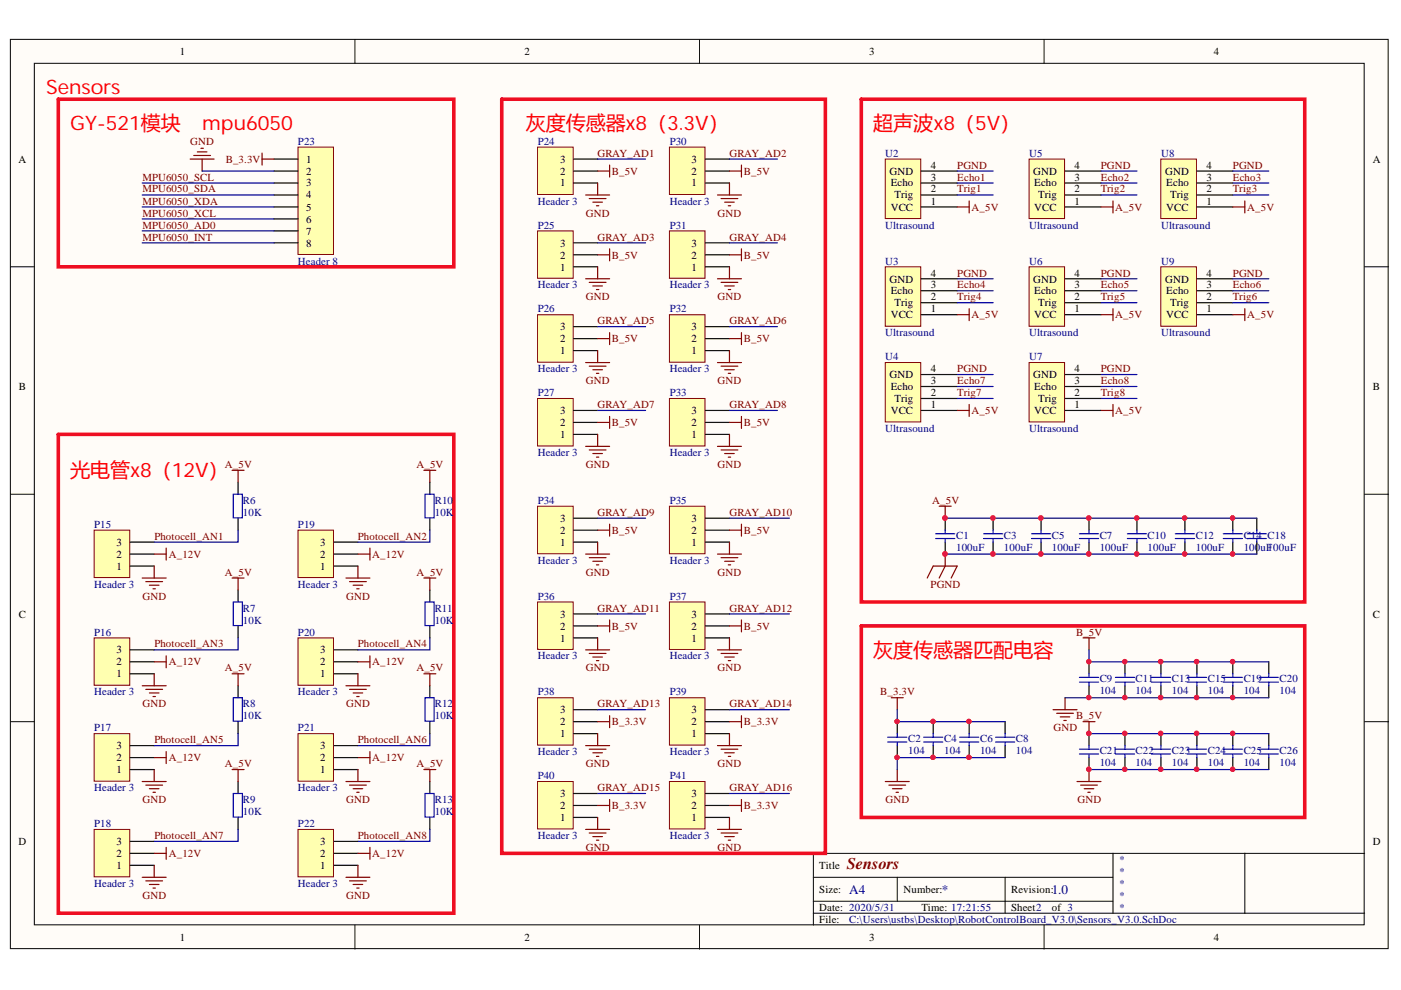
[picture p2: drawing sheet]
<svg xmlns="http://www.w3.org/2000/svg" width="297mm" height="210mm" viewBox="0 0 297 210" stroke-linecap="round" stroke-linejoin="round" font-family="sans-serif">
<defs><g id="words">
<g font-size="4.2" fill="#f00">
<text x="9.8" y="19.9">Sensors</text>
<text x="14.9" y="27.5">GY-521模块</text>
<text x="42.9" y="27.5">mpu6050</text>
<text x="111.5" y="27.5">灰度传感器x8（3.3V）</text>
<text x="185.1" y="27.5">超声波x8（5V）</text>
<text x="14.9" y="101.1">光电管x8（12V）</text>
<text x="185.1" y="139.2">灰度传感器匹配电容</text>
</g>
<text font-size="3.5" fill="#800000" x="179.5" y="184.3">Sensors</text>
<g font-size="2.8" fill="#000080">
<text x="180" y="189.5">A4</text>
<text x="199.7" y="189.5">*</text>
<text x="223" y="189.5">1.0</text>
</g>
<g font-size="2.3">
<text x="38.1" y="11.7">1</text>
<text x="111.2" y="11.7">2</text>
<text x="184.3" y="11.7">3</text>
<text x="257.3" y="11.7">4</text>
<text x="3.9" y="34.5">A</text>
<text x="64.9" y="34.5">1</text>
<text x="118.7" y="34.5">3</text>
<text x="146.6" y="34.5">3</text>
<text x="197.4" y="35.7">4</text>
<text x="227.8" y="35.7">4</text>
<text x="255.8" y="35.7">4</text>
<text x="291.1" y="34.5">A</text>
<text x="64.9" y="37">2</text>
<text x="64.9" y="39.5">3</text>
<text x="118.7" y="39.5">1</text>
<text x="118.7" y="37">2</text>
<text x="146.6" y="39.5">1</text>
<text x="146.6" y="37">2</text>
<text x="188.6" y="37">GND</text>
<text x="188.8" y="39.5">Echo</text>
<text x="197.4" y="40.8">2</text>
<text x="197.4" y="38.3">3</text>
<text x="219" y="37">GND</text>
<text x="219.3" y="39.5">Echo</text>
<text x="227.8" y="40.8">2</text>
<text x="227.8" y="38.3">3</text>
<text x="247" y="37">GND</text>
<text x="247.3" y="39.5">Echo</text>
<text x="255.8" y="40.8">2</text>
<text x="255.8" y="38.3">3</text>
<text x="64.9" y="42.1">4</text>
<text x="64.9" y="44.7">5</text>
<text x="64.9" y="47.2">6</text>
<text x="188.8" y="44.7">VCC</text>
<text x="189.7" y="42.1">Trig</text>
<text x="197.4" y="43.4">1</text>
<text x="219.3" y="44.7">VCC</text>
<text x="220.1" y="42.1">Trig</text>
<text x="227.8" y="43.4">1</text>
<text x="247.3" y="44.7">VCC</text>
<text x="248.1" y="42.1">Trig</text>
<text x="255.8" y="43.4">1</text>
<text x="64.9" y="49.8">7</text>
<text x="64.9" y="52.3">8</text>
<text x="118.7" y="52.3">3</text>
<text x="146.6" y="52.3">3</text>
<text x="118.7" y="57.4">1</text>
<text x="118.7" y="54.8">2</text>
<text x="146.6" y="57.4">1</text>
<text x="146.6" y="54.8">2</text>
<text x="188.6" y="59.9">GND</text>
<text x="197.4" y="58.6">4</text>
<text x="219" y="59.9">GND</text>
<text x="227.8" y="58.6">4</text>
<text x="247" y="59.9">GND</text>
<text x="255.8" y="58.6">4</text>
<text x="188.8" y="62.4">Echo</text>
<text x="189.7" y="65">Trig</text>
<text x="197.4" y="63.7">2</text>
<text x="197.4" y="61.2">3</text>
<text x="219.3" y="62.4">Echo</text>
<text x="220.1" y="65">Trig</text>
<text x="227.8" y="63.7">2</text>
<text x="227.8" y="61.2">3</text>
<text x="247.3" y="62.4">Echo</text>
<text x="248.1" y="65">Trig</text>
<text x="255.8" y="63.7">2</text>
<text x="255.8" y="61.2">3</text>
<text x="118.7" y="70">3</text>
<text x="146.6" y="70">3</text>
<text x="188.8" y="67.5">VCC</text>
<text x="197.4" y="66.2">1</text>
<text x="219.3" y="67.5">VCC</text>
<text x="227.8" y="66.2">1</text>
<text x="247.3" y="67.5">VCC</text>
<text x="255.8" y="66.2">1</text>
<text x="118.7" y="75.1">1</text>
<text x="118.7" y="72.6">2</text>
<text x="146.6" y="75.1">1</text>
<text x="146.6" y="72.6">2</text>
<text x="4" y="82.7">B</text>
<text x="188.6" y="80.2">GND</text>
<text x="188.8" y="82.7">Echo</text>
<text x="197.4" y="84">2</text>
<text x="197.4" y="81.4">3</text>
<text x="197.4" y="78.9">4</text>
<text x="219" y="80.2">GND</text>
<text x="219.3" y="82.7">Echo</text>
<text x="227.8" y="84">2</text>
<text x="227.8" y="81.4">3</text>
<text x="227.8" y="78.9">4</text>
<text x="291.1" y="82.7">B</text>
<text x="118.7" y="87.8">3</text>
<text x="146.6" y="87.8">3</text>
<text x="188.8" y="87.8">VCC</text>
<text x="189.7" y="85.2">Trig</text>
<text x="197.4" y="86.5">1</text>
<text x="219.3" y="87.8">VCC</text>
<text x="220.1" y="85.2">Trig</text>
<text x="227.8" y="86.5">1</text>
<text x="118.7" y="92.8">1</text>
<text x="118.7" y="90.3">2</text>
<text x="146.6" y="92.8">1</text>
<text x="146.6" y="90.3">2</text>
<text x="118.7" y="113.2">2</text>
<text x="118.7" y="110.7">3</text>
<text x="146.6" y="113.2">2</text>
<text x="146.6" y="110.7">3</text>
<text x="24.7" y="118.3">2</text>
<text x="24.7" y="115.7">3</text>
<text x="67.9" y="118.3">2</text>
<text x="67.9" y="115.7">3</text>
<text x="118.7" y="115.7">1</text>
<text x="146.6" y="115.7">1</text>
<text x="24.7" y="120.8">1</text>
<text x="67.9" y="120.8">1</text>
<text x="4" y="130.9">C</text>
<text x="118.7" y="130.9">3</text>
<text x="146.6" y="130.9">3</text>
<text x="291.1" y="130.9">C</text>
<text x="118.7" y="136">1</text>
<text x="118.7" y="133.5">2</text>
<text x="146.6" y="136">1</text>
<text x="146.6" y="133.5">2</text>
<text x="24.7" y="143.6">1</text>
<text x="24.7" y="141.1">2</text>
<text x="24.7" y="138.6">3</text>
<text x="67.9" y="143.6">1</text>
<text x="67.9" y="141.1">2</text>
<text x="67.9" y="138.6">3</text>
<text x="118.7" y="153.8">2</text>
<text x="118.7" y="151.2">3</text>
<text x="146.6" y="153.8">2</text>
<text x="146.6" y="151.2">3</text>
<text x="24.7" y="161.4">2</text>
<text x="24.7" y="158.8">3</text>
<text x="67.9" y="161.4">2</text>
<text x="67.9" y="158.8">3</text>
<text x="118.7" y="156.3">1</text>
<text x="146.6" y="156.3">1</text>
<text x="24.7" y="164">1</text>
<text x="67.9" y="164">1</text>
<text x="118.7" y="171.6">2</text>
<text x="118.7" y="169">3</text>
<text x="146.6" y="171.6">2</text>
<text x="146.6" y="169">3</text>
<text x="3.9" y="179.2">D</text>
<text x="24.7" y="179.2">3</text>
<text x="67.9" y="179.2">3</text>
<text x="118.7" y="174.1">1</text>
<text x="146.6" y="174.1">1</text>
<text x="291.1" y="179.2">D</text>
<text x="24.7" y="184.3">1</text>
<text x="24.7" y="181.7">2</text>
<text x="67.9" y="184.3">1</text>
<text x="67.9" y="181.7">2</text>
<text x="173.7" y="184.3">Title</text>
<text x="173.7" y="189.3">Size:</text>
<text x="191.5" y="189.3">Number:</text>
<text x="214.4" y="189.3">Revision:</text>
<text x="173.7" y="193.1">Date: 2020/5/31</text>
<text x="173.7" y="195.7">File:</text>
<text x="195.4" y="193.1">Time: 17:21:55</text>
<text x="214.4" y="193.1">Sheet2</text>
<text x="223" y="193.1">of 3</text>
<text x="38.1" y="199.5">1</text>
<text x="111.2" y="199.5">2</text>
<text x="184.3" y="199.5">3</text>
<text x="257.3" y="199.5">4</text>
</g>
<g font-size="2.3" fill="#800000">
<text x="40.3" y="30.7">GND</text>
<text x="47.9" y="34.5">B_3.3V</text>
<text x="126.7" y="33.2">GRAY_AD1</text>
<text x="154.7" y="33.2">GRAY_AD2</text>
<text x="203" y="35.7">PGND</text>
<text x="233.4" y="35.7">PGND</text>
<text x="261.4" y="35.7">PGND</text>
<text x="30.2" y="40.8">MPU6050_SDA</text>
<text x="30.2" y="38.3">MPU6050_SCL</text>
<text x="129.7" y="37">B_5V</text>
<text x="157.7" y="37">B_5V</text>
<text x="203" y="38.3">Echo1</text>
<text x="203" y="40.8">Trig1</text>
<text x="233.4" y="38.3">Echo2</text>
<text x="233.4" y="40.8">Trig2</text>
<text x="261.4" y="38.3">Echo3</text>
<text x="261.4" y="40.8">Trig3</text>
<text x="30.2" y="46">MPU6050_XCL</text>
<text x="30.2" y="43.4">MPU6050_XDA</text>
<text x="124.2" y="46">GND</text>
<text x="152.1" y="46">GND</text>
<text x="206" y="44.7">A_5V</text>
<text x="236.5" y="44.7">A_5V</text>
<text x="264.4" y="44.7">A_5V</text>
<text x="30.2" y="51">MPU6050_INT</text>
<text x="30.2" y="48.5">MPU6050_AD0</text>
<text x="126.7" y="51">GRAY_AD3</text>
<text x="154.7" y="51">GRAY_AD4</text>
<text x="129.7" y="54.8">B_5V</text>
<text x="157.7" y="54.8">B_5V</text>
<text x="203" y="58.6">PGND</text>
<text x="233.4" y="58.6">PGND</text>
<text x="261.4" y="58.6">PGND</text>
<text x="124.2" y="63.7">GND</text>
<text x="152.1" y="63.7">GND</text>
<text x="203" y="61.2">Echo4</text>
<text x="203" y="63.7">Trig4</text>
<text x="233.4" y="61.2">Echo5</text>
<text x="233.4" y="63.7">Trig5</text>
<text x="261.4" y="61.2">Echo6</text>
<text x="261.4" y="63.7">Trig6</text>
<text x="126.7" y="68.8">GRAY_AD5</text>
<text x="154.7" y="68.8">GRAY_AD6</text>
<text x="206" y="67.5">A_5V</text>
<text x="236.5" y="67.5">A_5V</text>
<text x="264.4" y="67.5">A_5V</text>
<text x="129.7" y="72.6">B_5V</text>
<text x="157.7" y="72.6">B_5V</text>
<text x="124.2" y="81.4">GND</text>
<text x="152.1" y="81.4">GND</text>
<text x="203" y="78.9">PGND</text>
<text x="203" y="81.4">Echo7</text>
<text x="203" y="84">Trig7</text>
<text x="233.4" y="78.9">PGND</text>
<text x="233.4" y="81.4">Echo8</text>
<text x="233.4" y="84">Trig8</text>
<text x="126.7" y="86.5">GRAY_AD7</text>
<text x="154.7" y="86.5">GRAY_AD8</text>
<text x="206" y="87.8">A_5V</text>
<text x="236.5" y="87.8">A_5V</text>
<text x="129.7" y="90.3">B_5V</text>
<text x="157.7" y="90.3">B_5V</text>
<text x="47.7" y="99.2">A_5V</text>
<text x="88.3" y="99.2">A_5V</text>
<text x="124.2" y="99.2">GND</text>
<text x="152.1" y="99.2">GND</text>
<text x="197.6" y="106.9">A_5V</text>
<text x="126.7" y="109.4">GRAY_AD9</text>
<text x="129.7" y="113.2">B_5V</text>
<text x="154.7" y="109.4">GRAY_AD10</text>
<text x="157.7" y="113.2">B_5V</text>
<text x="32.7" y="114.5">Photocell_AN1</text>
<text x="35.8" y="118.3">A_12V</text>
<text x="75.9" y="114.5">Photocell_AN2</text>
<text x="78.9" y="118.3">A_12V</text>
<text x="47.7" y="122.1">A_5V</text>
<text x="88.3" y="122.1">A_5V</text>
<text x="124.2" y="122.1">GND</text>
<text x="152.1" y="122.1">GND</text>
<text x="197.3" y="124.6">PGND</text>
<text x="30.2" y="127.1">GND</text>
<text x="73.4" y="127.1">GND</text>
<text x="126.7" y="129.7">GRAY_AD11</text>
<text x="154.7" y="129.7">GRAY_AD12</text>
<text x="32.7" y="137.3">Photocell_AN3</text>
<text x="75.9" y="137.3">Photocell_AN4</text>
<text x="129.7" y="133.5">B_5V</text>
<text x="157.7" y="133.5">B_5V</text>
<text x="228.2" y="134.7">B_5V</text>
<text x="35.8" y="141.1">A_12V</text>
<text x="47.7" y="142.4">A_5V</text>
<text x="78.9" y="141.1">A_12V</text>
<text x="88.3" y="142.4">A_5V</text>
<text x="124.2" y="142.4">GND</text>
<text x="152.1" y="142.4">GND</text>
<text x="30.2" y="150">GND</text>
<text x="73.4" y="150">GND</text>
<text x="126.7" y="150">GRAY_AD13</text>
<text x="154.7" y="150">GRAY_AD14</text>
<text x="186.6" y="147.4">B_3.3V</text>
<text x="129.7" y="153.8">B_3.3V</text>
<text x="157.7" y="153.8">B_3.3V</text>
<text x="223.3" y="155">GND</text>
<text x="228.2" y="152.5">B_5V</text>
<text x="32.7" y="157.6">Photocell_AN5</text>
<text x="35.8" y="161.4">A_12V</text>
<text x="75.9" y="157.6">Photocell_AN6</text>
<text x="78.9" y="161.4">A_12V</text>
<text x="47.7" y="162.6">A_5V</text>
<text x="88.3" y="162.6">A_5V</text>
<text x="124.2" y="162.6">GND</text>
<text x="126.7" y="167.8">GRAY_AD15</text>
<text x="152.1" y="162.6">GND</text>
<text x="154.7" y="167.8">GRAY_AD16</text>
<text x="30.2" y="170.3">GND</text>
<text x="73.4" y="170.3">GND</text>
<text x="129.7" y="171.6">B_3.3V</text>
<text x="157.7" y="171.6">B_3.3V</text>
<text x="187.7" y="170.3">GND</text>
<text x="228.4" y="170.3">GND</text>
<text x="32.7" y="177.9">Photocell_AN7</text>
<text x="75.9" y="177.9">Photocell_AN8</text>
<text x="35.8" y="181.7">A_12V</text>
<text x="78.9" y="181.7">A_12V</text>
<text x="124.2" y="180.5">GND</text>
<text x="152.1" y="180.5">GND</text>
<text x="30.2" y="190.6">GND</text>
<text x="73.4" y="190.6">GND</text>
</g>
<g font-size="2.3" fill="#000080">
<text x="63.2" y="30.7">P23</text>
<text x="114" y="30.7">P24</text>
<text x="142" y="30.7">P30</text>
<text x="187.7" y="33.2">U2</text>
<text x="218.2" y="33.2">U5</text>
<text x="246.2" y="33.2">U8</text>
<text x="114" y="43.4">Header 3</text>
<text x="142" y="43.4">Header 3</text>
<text x="114" y="48.5">P25</text>
<text x="142" y="48.5">P31</text>
<text x="187.7" y="48.5">Ultrasound</text>
<text x="218.2" y="48.5">Ultrasound</text>
<text x="246.2" y="48.5">Ultrasound</text>
<text x="63.2" y="56.1">Header 8</text>
<text x="187.7" y="56.1">U3</text>
<text x="218.2" y="56.1">U6</text>
<text x="246.2" y="56.1">U9</text>
<text x="114" y="61.2">Header 3</text>
<text x="142" y="61.2">Header 3</text>
<text x="114" y="66.2">P26</text>
<text x="142" y="66.2">P32</text>
<text x="187.7" y="71.3">Ultrasound</text>
<text x="218.2" y="71.3">Ultrasound</text>
<text x="246.2" y="71.3">Ultrasound</text>
<text x="187.7" y="76.4">U4</text>
<text x="218.2" y="76.4">U7</text>
<text x="114" y="78.9">Header 3</text>
<text x="114" y="84">P27</text>
<text x="142" y="78.9">Header 3</text>
<text x="142" y="84">P33</text>
<text x="187.7" y="91.6">Ultrasound</text>
<text x="218.2" y="91.6">Ultrasound</text>
<text x="114" y="96.6">Header 3</text>
<text x="142" y="96.6">Header 3</text>
<text x="51.5" y="106.9">R6</text>
<text x="92.2" y="106.9">R10</text>
<text x="114" y="106.9">P34</text>
<text x="142" y="106.9">P35</text>
<text x="20" y="111.9">P15</text>
<text x="51.5" y="109.4">10K</text>
<text x="63.2" y="111.9">P19</text>
<text x="92.2" y="109.4">10K</text>
<text x="114" y="119.5">Header 3</text>
<text x="142" y="119.5">Header 3</text>
<text x="202.7" y="116.8">100uF</text>
<text x="202.7" y="114.2">C1</text>
<text x="212.9" y="116.8">100uF</text>
<text x="212.9" y="114.2">C3</text>
<text x="223" y="116.8">100uF</text>
<text x="223" y="114.2">C5</text>
<text x="233.2" y="116.8">100uF</text>
<text x="233.2" y="114.2">C7</text>
<text x="243.3" y="116.8">100uF</text>
<text x="243.3" y="114.2">C10</text>
<text x="253.5" y="116.8">100uF</text>
<text x="253.5" y="114.2">C12</text>
<text x="263.7" y="116.8">100uF100uF</text>
<text x="263.7" y="114.2">C14 C18</text>
<text x="20" y="124.6">Header 3</text>
<text x="63.2" y="124.6">Header 3</text>
<text x="51.5" y="129.7">R7</text>
<text x="92.2" y="129.7">R11</text>
<text x="114" y="127.1">P36</text>
<text x="142" y="127.1">P37</text>
<text x="20" y="134.7">P16</text>
<text x="51.5" y="132.2">10K</text>
<text x="63.2" y="134.7">P20</text>
<text x="92.2" y="132.2">10K</text>
<text x="114" y="139.8">Header 3</text>
<text x="142" y="139.8">Header 3</text>
<text x="20" y="147.4">Header 3</text>
<text x="51.5" y="150">R8</text>
<text x="63.2" y="147.4">Header 3</text>
<text x="92.2" y="150">R12</text>
<text x="114" y="147.4">P38</text>
<text x="142" y="147.4">P39</text>
<text x="233.2" y="147.2">104</text>
<text x="233.2" y="144.6">C9</text>
<text x="240.8" y="147.2">104</text>
<text x="240.8" y="144.6">C11</text>
<text x="248.5" y="147.2">104</text>
<text x="248.5" y="144.6">C13</text>
<text x="256.1" y="147.2">104</text>
<text x="256.1" y="144.6">C15</text>
<text x="263.7" y="147.2">104</text>
<text x="263.7" y="144.6">C19</text>
<text x="271.3" y="147.2">104</text>
<text x="271.3" y="144.6">C20</text>
<text x="20" y="155">P17</text>
<text x="51.5" y="152.5">10K</text>
<text x="63.2" y="155">P21</text>
<text x="92.2" y="152.5">10K</text>
<text x="114" y="160.1">Header 3</text>
<text x="142" y="160.1">Header 3</text>
<text x="192.6" y="159.8">104</text>
<text x="192.6" y="157.3">C2</text>
<text x="200.2" y="159.8">104</text>
<text x="200.2" y="157.3">C4</text>
<text x="207.8" y="159.8">104</text>
<text x="207.8" y="157.3">C6</text>
<text x="215.4" y="159.8">104</text>
<text x="215.4" y="157.3">C8</text>
<text x="233.2" y="159.8">C21</text>
<text x="240.8" y="159.8">C22</text>
<text x="248.5" y="159.8">C23</text>
<text x="256.1" y="159.8">C24</text>
<text x="263.7" y="159.8">C25</text>
<text x="271.3" y="159.8">C26</text>
<text x="20" y="167.8">Header 3</text>
<text x="63.2" y="167.8">Header 3</text>
<text x="114" y="165.2">P40</text>
<text x="142" y="165.2">P41</text>
<text x="233.2" y="162.4">104</text>
<text x="240.8" y="162.4">104</text>
<text x="248.5" y="162.4">104</text>
<text x="256.1" y="162.4">104</text>
<text x="263.7" y="162.4">104</text>
<text x="271.3" y="162.4">104</text>
<text x="51.5" y="172.8">10K</text>
<text x="51.5" y="170.3">R9</text>
<text x="92.2" y="172.8">10K</text>
<text x="92.2" y="170.3">R13</text>
<text x="20" y="175.4">P18</text>
<text x="63.2" y="175.4">P22</text>
<text x="114" y="177.9">Header 3</text>
<text x="142" y="177.9">Header 3</text>
<text x="237.2" y="183">*</text>
<text x="237.2" y="185.5">*</text>
<text x="20" y="188.1">Header 3</text>
<text x="63.2" y="188.1">Header 3</text>
<text x="237.2" y="188.1">*</text>
<text x="237.2" y="190.6">*</text>
<text x="180" y="195.7">C:\Users\ustbs\Desktop\RobotControlBoard_V3.0\Sensors_V3.0.SchDoc</text>
<text x="237.2" y="193.1">*</text>
</g>
</g></defs>
<g fill="#fffcf8" stroke="#000" stroke-width=".21">
<path d="M2.2 8.3h292.1v192.8h-292.1z"/>
<path d="M7.3 13.4h281.9v182.7h-281.9z"/>
</g>
<g fill="none" stroke="#000" stroke-width=".21">
<path d="M75.3 8.3v5.1M148.3 8.3v5.1M221.4 8.3v5.1M2.2 56.6h5.1M289.3 56.6h5.1M2.2 104.8h5.1M289.3 104.8h5.1M2.2 153h5.1M289.3 153h5.1M75.3 196.2v5M148.3 196.2v5M172.4 186h63.6"/>
<path d="M172.4 193.6h116.9M172.4 191.1h63.6M190.2 186v5.1M213.1 186v7.6M221.4 196.2v5M236 180.9v12.7M263.9 180.9h-91.5v15.3M289.3 180.9h-25.4v12.7"/>
</g>
<path d="M63.2 31.2h7.5v22.8h-7.5z" fill="#ffffb0" stroke="#800000" stroke-width=".21"/>
<path d="M58.1 33.7h5.1M58.1 36.3h5.1M58.1 38.8h5.1M58.1 41.3h5.1M58.1 43.9h5.1M58.1 46.4h5.1M58.1 49h5.1M58.1 51.5h5.1" fill="none" stroke="#000" stroke-width=".25"/>
<path d="M40.3 33.7h5.1M41.1 33h3.5M41.8 32.2h2.1M42.6 31.4h.5M42.9 33.7v2.6M55.6 32.5v2.5M55.6 33.7h2.5" fill="none" stroke="#800000" stroke-width=".25"/>
<path d="M20 112.4h7.5v10.1h-7.5z" fill="#ffffb0" stroke="#800000" stroke-width=".21"/>
<path d="M27.6 117.5h5.1M27.6 114.9h5.1M27.6 120h5.1" fill="none" stroke="#000" stroke-width=".25"/>
<path d="M32.7 117.5h2.5M35.2 116.2v2.5M30.2 122.6h5M30.9 123.3h3.6M31.7 124.1h2M32.4 124.8h.5M32.7 120v2.6" fill="none" stroke="#800000" stroke-width=".25"/>
<path d="M63.2 112.4h7.5v10.1h-7.5z" fill="#ffffb0" stroke="#800000" stroke-width=".21"/>
<path d="M70.8 117.5h5.1M70.8 114.9h5.1M70.8 120h5.1" fill="none" stroke="#000" stroke-width=".25"/>
<path d="M73.3 122.6h5.1M74.1 123.3h3.6M74.9 124.1h2M75.6 124.8h.5M75.9 120v2.6" fill="none" stroke="#800000" stroke-width=".25"/>
<path d="M20 135.2h7.5v10.1h-7.5z" fill="#ffffb0" stroke="#800000" stroke-width=".21"/>
<path d="M27.6 137.8h5.1M27.6 142.9h5.1M27.6 140.3h5.1" fill="none" stroke="#000" stroke-width=".25"/>
<path d="M30.2 145.4h5M30.9 146.2h3.6M31.7 146.9h2M32.4 147.7h.5M32.7 142.9v2.5" fill="none" stroke="#800000" stroke-width=".25"/>
<path d="M20 155.6h7.5v10h-7.5z" fill="#ffffb0" stroke="#800000" stroke-width=".21"/>
<path d="M27.6 158.1h5.1M27.6 163.2h5.1M27.6 160.6h5.1" fill="none" stroke="#000" stroke-width=".25"/>
<path d="M30.2 165.7h5M30.9 166.5h3.6M31.7 167.2h2M32.4 168h.5M32.7 163.2v2.5" fill="none" stroke="#800000" stroke-width=".25"/>
<path d="M20 175.9h7.5v10h-7.5z" fill="#ffffb0" stroke="#800000" stroke-width=".21"/>
<path d="M27.6 178.4h5.1M27.6 183.5h5.1M27.6 180.9h5.1" fill="none" stroke="#000" stroke-width=".25"/>
<path d="M30.2 186h5M30.9 186.8h3.6M31.7 187.5h2M32.4 188.3h.5M32.7 183.5v2.5" fill="none" stroke="#800000" stroke-width=".25"/>
<path d="M63.2 135.2h7.5v10.1h-7.5z" fill="#ffffb0" stroke="#800000" stroke-width=".21"/>
<path d="M70.8 137.8h5.1M70.8 142.9h5.1M70.8 140.3h5.1" fill="none" stroke="#000" stroke-width=".25"/>
<path d="M73.3 145.4h5.1M74.1 146.2h3.6M74.9 146.9h2M75.6 147.7h.5M75.9 142.9v2.5" fill="none" stroke="#800000" stroke-width=".25"/>
<path d="M63.2 155.6h7.5v10h-7.5z" fill="#ffffb0" stroke="#800000" stroke-width=".21"/>
<path d="M70.8 158.1h5.1M70.8 163.2h5.1M70.8 160.6h5.1" fill="none" stroke="#000" stroke-width=".25"/>
<path d="M73.3 165.7h5.1M74.1 166.5h3.6M74.9 167.2h2M75.6 168h.5M75.9 163.2v2.5" fill="none" stroke="#800000" stroke-width=".25"/>
<path d="M63.2 175.9h7.5v10h-7.5z" fill="#ffffb0" stroke="#800000" stroke-width=".21"/>
<path d="M70.8 178.4h5.1M70.8 183.5h5.1M70.8 180.9h5.1" fill="none" stroke="#000" stroke-width=".25"/>
<path d="M73.3 186h5.1M74.1 186.8h3.6M74.9 187.5h2M75.6 188.3h.5M75.9 183.5v2.5" fill="none" stroke="#800000" stroke-width=".25"/>
<path d="M114 31.2h7.5v10h-7.5z" fill="#ffffb0" stroke="#800000" stroke-width=".21"/>
<path d="M121.6 38.8h5.1M121.6 36.3h5.1M121.6 33.7h5.1" fill="none" stroke="#000" stroke-width=".25"/>
<path d="M126.7 38.8v2.5M124.2 41.3h5.1M124.9 42.1h3.6M125.7 42.9h2M126.5 43.6h.5" fill="none" stroke="#800000" stroke-width=".25"/>
<path d="M114 49h7.5v10h-7.5z" fill="#ffffb0" stroke="#800000" stroke-width=".21"/>
<path d="M121.6 56.6h5.1M121.6 54h5.1M121.6 51.5h5.1" fill="none" stroke="#000" stroke-width=".25"/>
<path d="M124.2 59.1h5.1M124.9 59.9h3.6M126.7 56.6v2.5M125.7 60.6h2M126.5 61.4h.5" fill="none" stroke="#800000" stroke-width=".25"/>
<path d="M114 66.7h7.5v10.1h-7.5z" fill="#ffffb0" stroke="#800000" stroke-width=".21"/>
<path d="M121.6 74.3h5.1M121.6 71.8h5.1M121.6 69.3h5.1" fill="none" stroke="#000" stroke-width=".25"/>
<path d="M124.2 76.9h5.1M124.9 77.6h3.6M125.7 78.4h2M126.5 79.2h.5M126.7 74.3v2.6" fill="none" stroke="#800000" stroke-width=".25"/>
<path d="M114 84.5h7.5v10.1h-7.5z" fill="#ffffb0" stroke="#800000" stroke-width=".21"/>
<path d="M121.6 92.1h5.1M121.6 89.6h5.1M121.6 87h5.1" fill="none" stroke="#000" stroke-width=".25"/>
<path d="M124.2 94.6h5.1M124.9 95.4h3.6M125.7 96.2h2M126.5 96.9h.5M126.7 92.1v2.5" fill="none" stroke="#800000" stroke-width=".25"/>
<path d="M141.9 31.2h7.6v10h-7.6z" fill="#ffffb0" stroke="#800000" stroke-width=".21"/>
<path d="M149.6 38.8h5.1M149.6 36.3h5.1M149.6 33.7h5.1" fill="none" stroke="#000" stroke-width=".25"/>
<path d="M154.7 38.8v2.5M152.1 41.3h5.1M152.9 42.1h3.5M153.6 42.9h2.1M154.4 43.6h.5" fill="none" stroke="#800000" stroke-width=".25"/>
<path d="M141.9 49h7.6v10h-7.6z" fill="#ffffb0" stroke="#800000" stroke-width=".21"/>
<path d="M149.6 56.6h5.1M149.6 54h5.1M149.6 51.5h5.1" fill="none" stroke="#000" stroke-width=".25"/>
<path d="M152.1 59.1h5.1M152.9 59.9h3.5M154.7 56.6v2.5M153.6 60.6h2.1M154.4 61.4h.5" fill="none" stroke="#800000" stroke-width=".25"/>
<path d="M141.9 66.7h7.6v10.1h-7.6z" fill="#ffffb0" stroke="#800000" stroke-width=".21"/>
<path d="M149.6 74.3h5.1M149.6 71.8h5.1M149.6 69.3h5.1" fill="none" stroke="#000" stroke-width=".25"/>
<path d="M152.1 76.9h5.1M152.9 77.6h3.5M153.6 78.4h2.1M154.4 79.2h.5M154.7 74.3v2.6" fill="none" stroke="#800000" stroke-width=".25"/>
<path d="M141.9 84.5h7.6v10.1h-7.6z" fill="#ffffb0" stroke="#800000" stroke-width=".21"/>
<path d="M149.6 92.1h5.1M149.6 89.6h5.1M149.6 87h5.1" fill="none" stroke="#000" stroke-width=".25"/>
<path d="M152.1 94.6h5.1M152.9 95.4h3.5M153.6 96.2h2.1M154.4 96.9h.5M154.7 92.1v2.5" fill="none" stroke="#800000" stroke-width=".25"/>
<path d="M187.7 33.7h7.5v12.6h-7.5z" fill="#ffffb0" stroke="#800000" stroke-width=".21"/>
<path d="M195.3 38.8h7.6M195.3 36.3h7.6M195.3 43.9h7.6M195.3 41.3h7.6" fill="none" stroke="#000" stroke-width=".25"/>
<path d="M218.2 33.7h7.5v12.6h-7.5z" fill="#ffffb0" stroke="#800000" stroke-width=".21"/>
<path d="M225.8 38.8h7.6M225.8 36.3h7.6M225.8 43.9h7.6M225.8 41.3h7.6" fill="none" stroke="#000" stroke-width=".25"/>
<path d="M246.1 33.7h7.6v12.6h-7.6z" fill="#ffffb0" stroke="#800000" stroke-width=".21"/>
<path d="M253.8 38.8h7.6M253.8 36.3h7.6M253.8 43.9h7.6M253.8 41.3h7.6" fill="none" stroke="#000" stroke-width=".25"/>
<path d="M187.7 56.6h7.5v12.6h-7.5z" fill="#ffffb0" stroke="#800000" stroke-width=".21"/>
<path d="M195.3 59.1h7.6M195.3 66.7h7.6M195.3 64.2h7.6M195.3 61.6h7.6" fill="none" stroke="#000" stroke-width=".25"/>
<path d="M218.2 56.6h7.5v12.6h-7.5z" fill="#ffffb0" stroke="#800000" stroke-width=".21"/>
<path d="M225.8 59.1h7.6M225.8 66.7h7.6M225.8 64.2h7.6M225.8 61.6h7.6" fill="none" stroke="#000" stroke-width=".25"/>
<path d="M246.1 56.6h7.6v12.6h-7.6z" fill="#ffffb0" stroke="#800000" stroke-width=".21"/>
<path d="M253.8 59.1h7.6M253.8 66.7h7.6M253.8 64.2h7.6M253.8 61.6h7.6" fill="none" stroke="#000" stroke-width=".25"/>
<path d="M187.7 76.9h7.5v12.6h-7.5z" fill="#ffffb0" stroke="#800000" stroke-width=".21"/>
<path d="M195.3 79.4h7.6M195.3 87h7.6M195.3 84.5h7.6M195.3 81.9h7.6" fill="none" stroke="#000" stroke-width=".25"/>
<path d="M218.2 76.9h7.5v12.6h-7.5z" fill="#ffffb0" stroke="#800000" stroke-width=".21"/>
<g fill="none" stroke="#000" stroke-width=".25">
<path d="M225.8 79.4h7.6M225.8 87h7.6M225.8 84.5h7.6M225.8 81.9h7.6M50.5 102.3v2.5M50.5 109.9v2.5M91.1 102.3v2.5M91.1 109.9v2.5M200.4 109.9v2.5M200.4 114.9v2.6M210.6 109.9v2.5M210.6 114.9v2.6"/>
<path d="M220.7 109.9v2.5M220.7 114.9v2.6M230.9 109.9v2.5M230.9 114.9v2.6M241.1 109.9v2.5M241.1 114.9v2.6M251.2 109.9v2.5M251.2 114.9v2.6M261.4 109.9v2.5M261.4 114.9v2.6M266.5 109.9v2.5M266.5 114.9v2.6"/>
<path d="M50.5 125.1v2.5M50.5 132.7v2.5M91.1 125.1v2.5M91.1 132.7v2.5M50.5 145.4v2.5M50.5 153v2.6M91.1 145.4v2.5M91.1 153v2.6M190.2 153v2.6M190.2 158.1v2.5M197.9 153v2.6M197.9 158.1v2.5"/>
<path d="M205.5 153v2.6M205.5 158.1v2.5M213.1 153v2.6M213.1 158.1v2.5M230.9 140.3v2.6M230.9 145.4v2.5M238.5 140.3v2.6M238.5 145.4v2.5M246.1 140.3v2.6M246.1 145.4v2.5M253.8 140.3v2.6M253.8 145.4v2.5"/>
<path d="M50.5 165.7v2.5M50.5 173.3v2.6M91.1 165.7v2.5M91.1 173.3v2.6"/>
</g>
<path d="M12.4 21h83.8v35.6h-83.8zM106.4 21h68.6v159.9h-68.6zM182.6 21h94v106.6h-94zM12.4 92.1h83.8v101.5h-83.8zM182.6 132.7h94v40.6h-94z" fill="none" stroke="#ee0e22" stroke-width=".76"/>
<g fill="none" stroke="#00f" stroke-width=".25">
<path d="M49.5 104.8h1.9v5h-1.9zM90.1 104.8h1.9v5h-1.9zM198.4 113.2h4M198.4 114.2h4M200.4 112.4v.8M200.4 114.2v.7M208.5 113.2h4.1M208.5 114.2h4.1M210.6 112.4v.8M210.6 114.2v.7M218.7 113.2h4.1M218.7 114.2h4.1"/>
<path d="M220.7 112.4v.8M220.7 114.2v.7M228.9 113.2h4M228.9 114.2h4M230.9 112.4v.8M230.9 114.2v.7M239 113.2h4.1M239 114.2h4.1M241.1 112.4v.8M241.1 114.2v.7M249.2 113.2h4.1M249.2 114.2h4.1"/>
<path d="M251.2 112.4v.8M251.2 114.2v.7M259.4 113.2h4M259.4 114.2h4M261.4 112.4v.8M261.4 114.2v.7M264.4 113.2h4.1M264.4 114.2h4.1M266.5 112.4v.8M266.5 114.2v.7M49.5 127.6h1.9v5h-1.9zM90.1 127.6h1.9v5h-1.9z"/>
<path d="M49.5 147.9h1.9v5h-1.9zM90.1 147.9h1.9v5h-1.9zM188.2 156.3h4.1M188.2 157.3h4.1M190.2 155.6v.7M190.2 157.3v.8M195.8 156.3h4.1M195.8 157.3h4.1M197.9 155.6v.7M197.9 157.3v.8M203.4 156.3h4.1M203.4 157.3h4.1"/>
<path d="M205.5 155.6v.7M205.5 157.3v.8M211.1 156.3h4M211.1 157.3h4M213.1 155.6v.7M213.1 157.3v.8M228.9 143.6h4M228.9 144.6h4M230.9 142.9v.7M230.9 144.6v.8M236.5 143.6h4M236.5 144.6h4"/>
<path d="M238.5 142.9v.7M238.5 144.6v.8M244.1 143.6h4.1M244.1 144.6h4.1M246.1 142.9v.7M246.1 144.6v.8M251.7 143.6h4.1M251.7 144.6h4.1M253.8 142.9v.7M253.8 144.6v.8M49.5 168.2h1.9v5h-1.9zM90.1 168.2h1.9v5h-1.9z"/>
</g>
<g fill="none" stroke="#800000" stroke-width=".25">
<path d="M49.2 99.7h2.5M50.5 99.7v2.6M89.9 99.7h2.5M91.1 99.7v2.6M199.1 107.3h2.6M200.4 117.5v2.5l-1.3 2.6M200.4 107.3v2.6M196.6 122.6l1.3-2.6h5l-1.2 2.6M189 147.9h2.5M190.2 147.9v2.6M187.7 165.7h5.1M188.5 166.5h3.5"/>
<path d="M189.2 167.2h2.1M190 168h.5M190.2 163.2v2.5"/>
</g>
<g fill="#da2467" stroke="#da2467" stroke-width=".21">
<circle cx="200.3" cy="117.4" r=".46"/>
<circle cx="200.3" cy="109.8" r=".46"/>
<circle cx="210.5" cy="117.4" r=".46"/>
<circle cx="210.5" cy="109.8" r=".46"/>
<circle cx="220.7" cy="117.4" r=".46"/>
<circle cx="220.7" cy="109.8" r=".46"/>
<circle cx="230.8" cy="117.4" r=".46"/>
<circle cx="230.8" cy="109.8" r=".46"/>
<circle cx="241" cy="117.4" r=".46"/>
<circle cx="241" cy="109.8" r=".46"/>
<circle cx="251.2" cy="117.4" r=".46"/>
<circle cx="251.2" cy="109.8" r=".46"/>
<circle cx="261.3" cy="117.4" r=".46"/>
<circle cx="261.3" cy="109.8" r=".46"/>
<circle cx="190.2" cy="160.6" r=".46"/>
<circle cx="190.2" cy="153" r=".46"/>
<circle cx="197.8" cy="160.6" r=".46"/>
<circle cx="197.8" cy="153" r=".46"/>
<circle cx="205.4" cy="160.6" r=".46"/>
<circle cx="205.4" cy="153" r=".46"/>
<circle cx="230.8" cy="147.9" r=".46"/>
<circle cx="230.8" cy="140.3" r=".46"/>
<circle cx="238.5" cy="147.9" r=".46"/>
<circle cx="238.5" cy="140.3" r=".46"/>
<circle cx="246.1" cy="147.9" r=".46"/>
<circle cx="246.1" cy="140.3" r=".46"/>
<circle cx="253.7" cy="147.9" r=".46"/>
<circle cx="253.7" cy="140.3" r=".46"/>
</g>
<path d="M114 107.3h7.5v10.1h-7.5z" fill="#ffffb0" stroke="#800000" stroke-width=".21"/>
<path d="M121.6 114.9h5.1M121.6 112.4h5.1M121.6 109.9h5.1" fill="none" stroke="#000" stroke-width=".25"/>
<path d="M141.9 107.3h7.6v10.1h-7.6z" fill="#ffffb0" stroke="#800000" stroke-width=".21"/>
<path d="M149.6 114.9h5.1M149.6 112.4h5.1M149.6 109.9h5.1" fill="none" stroke="#000" stroke-width=".25"/>
<path d="M114 127.6h7.5v10.1h-7.5z" fill="#ffffb0" stroke="#800000" stroke-width=".21"/>
<path d="M121.6 135.2h5.1M121.6 132.7h5.1M121.6 130.2h5.1" fill="none" stroke="#000" stroke-width=".25"/>
<path d="M141.9 127.6h7.6v10.1h-7.6z" fill="#ffffb0" stroke="#800000" stroke-width=".21"/>
<path d="M149.6 135.2h5.1M149.6 132.7h5.1M149.6 130.2h5.1" fill="none" stroke="#000" stroke-width=".25"/>
<path d="M114 147.9h7.5v10.1h-7.5z" fill="#ffffb0" stroke="#800000" stroke-width=".21"/>
<path d="M121.6 155.6h5.1M121.6 153h5.1M121.6 150.5h5.1" fill="none" stroke="#000" stroke-width=".25"/>
<path d="M141.9 147.9h7.6v10.1h-7.6z" fill="#ffffb0" stroke="#800000" stroke-width=".21"/>
<path d="M149.6 155.6h5.1M149.6 153h5.1M149.6 150.5h5.1" fill="none" stroke="#000" stroke-width=".25"/>
<g fill="none" stroke="#800000" stroke-width=".25">
<path d="M124.2 117.5h5.1M124.9 118.2h3.6M125.7 119h2M126.5 119.8h.5M126.7 114.9v2.6M152.1 117.5h5.1M152.9 118.2h3.5M153.6 119h2.1M154.4 119.8h.5M154.7 114.9v2.6M124.2 137.8h5.1M124.9 138.5h3.6"/>
<path d="M125.7 139.3h2M126.7 135.2v2.6M152.1 137.8h5.1M152.9 138.5h3.5M153.6 139.3h2.1M154.7 135.2v2.6M124.2 158.1h5.1M124.9 158.9h3.6M125.7 159.6h2M126.5 140.1h.5M126.7 155.6v2.5M152.1 158.1h5.1"/>
<path d="M152.9 158.9h3.5M153.6 159.6h2.1M154.4 140.1h.5M154.7 155.6v2.5M126.5 160.4h.5M154.4 160.4h.5"/>
</g>
<path d="M114 165.7h7.5v10.1h-7.5z" fill="#ffffb0" stroke="#800000" stroke-width=".21"/>
<path d="M121.6 173.3h5.1M121.6 170.8h5.1M121.6 168.2h5.1" fill="none" stroke="#000" stroke-width=".25"/>
<path d="M141.9 165.7h7.6v10.1h-7.6z" fill="#ffffb0" stroke="#800000" stroke-width=".21"/>
<g fill="none" stroke="#000" stroke-width=".25">
<path d="M230.9 155.6v2.5M238.5 155.6v2.5M246.1 155.6v2.5M253.8 155.6v2.5M261.4 140.3v2.6M261.4 145.4v2.5M261.4 155.6v2.5M269 140.3v2.6M269 145.4v2.5M269 155.6v2.5M149.6 173.3h5.1M149.6 170.8h5.1"/>
<path d="M149.6 168.2h5.1M230.9 160.6v2.6M238.5 160.6v2.6M246.1 160.6v2.6M253.8 160.6v2.6M261.4 160.6v2.6M269 160.6v2.6"/>
</g>
<g fill="none" stroke="#800000" stroke-width=".25">
<path d="M126.7 36.3h2.6M129.3 35v2.5M154.7 36.3h2.5M157.2 35v2.5M126.7 54h2.6M129.3 52.8v2.5M154.7 54h2.5M157.2 52.8v2.5M202.9 43.9h2.6M205.5 42.6v2.5M233.4 43.9h2.6M236 42.6v2.5"/>
<path d="M261.4 43.9h2.5M263.9 42.6v2.5M126.7 71.8h2.6M129.3 70.5v2.6M154.7 71.8h2.5M157.2 70.5v2.6M202.9 66.7h2.6M205.5 65.5v2.5M233.4 66.7h2.6M236 65.5v2.5M261.4 66.7h2.5M263.9 65.5v2.5"/>
<path d="M126.7 89.6h2.6M129.3 88.3v2.5M154.7 89.6h2.5M157.2 88.3v2.5M202.9 87h2.6M205.5 85.8v2.5M233.4 87h2.6M236 85.8v2.5M75.9 117.5h2.5M78.4 116.2v2.5M126.7 112.4h2.6M129.3 111.1v2.6"/>
<path d="M154.7 112.4h2.5M157.2 111.1v2.6M35.2 139.1v2.5M49.2 122.6h2.5M50.5 122.6v2.5M78.4 139.1v2.5M89.9 122.6h2.5M91.1 122.6v2.5M126.7 132.7h2.6M129.3 131.4v2.6M154.7 132.7h2.5M157.2 131.4v2.6"/>
<path d="M229.6 135.2h2.6M230.9 135.2v2.6M32.7 140.3h2.5M35.2 159.4v2.5M49.2 142.9h2.5M50.5 142.9v2.5M75.9 140.3h2.5M78.4 159.4v2.5M89.9 142.9h2.5M91.1 142.9v2.5M126.7 153h2.6M129.3 151.7v2.6"/>
<path d="M154.7 153h2.5M157.2 151.7v2.6M223.3 150.5h5.1M224 151.2h3.6M224.8 152h2M225.6 152.8h.5M225.8 147.9v2.6M229.6 153h2.6M230.9 153v2.6M32.7 160.6h2.5M35.2 179.7v2.5M49.2 163.2h2.5"/>
<path d="M50.5 163.2v2.5M75.9 160.6h2.5M78.4 179.7v2.5M89.9 163.2h2.5M91.1 163.2v2.5M124.2 175.9h5.1M124.9 176.6h3.6M125.7 177.4h2M126.5 178.1h.5M126.7 170.8h2.6M126.7 173.3v2.6M129.3 169.5v2.5"/>
<path d="M152.1 175.9h5.1M152.9 176.6h3.5M153.6 177.4h2.1M154.4 178.1h.5M154.7 170.8h2.5M154.7 173.3v2.6M157.2 169.5v2.5M228.4 165.7h5M229.1 166.5h3.6M229.9 167.2h2M230.6 168h.5M230.9 163.2v2.5"/>
<path d="M32.7 180.9h2.5M75.9 180.9h2.5"/>
</g>
<g fill="#da2467" stroke="#da2467" stroke-width=".21">
<circle cx="261.3" cy="147.9" r=".46"/>
<circle cx="261.3" cy="140.3" r=".46"/>
<circle cx="230.8" cy="163.1" r=".46"/>
<circle cx="230.8" cy="155.5" r=".46"/>
<circle cx="238.5" cy="163.1" r=".46"/>
<circle cx="238.5" cy="155.5" r=".46"/>
<circle cx="246.1" cy="163.1" r=".46"/>
<circle cx="246.1" cy="155.5" r=".46"/>
<circle cx="253.7" cy="163.1" r=".46"/>
<circle cx="253.7" cy="155.5" r=".46"/>
<circle cx="261.3" cy="163.1" r=".46"/>
<circle cx="261.3" cy="155.5" r=".46"/>
<circle cx="261.3" cy="109.8" r=".46"/>
<circle cx="251.2" cy="109.8" r=".46"/>
<circle cx="241" cy="109.8" r=".46"/>
<circle cx="230.8" cy="109.8" r=".46"/>
<circle cx="220.7" cy="109.8" r=".46"/>
<circle cx="210.5" cy="109.8" r=".46"/>
<circle cx="200.3" cy="109.8" r=".46"/>
<circle cx="261.3" cy="117.4" r=".46"/>
<circle cx="251.2" cy="117.4" r=".46"/>
<circle cx="241" cy="117.4" r=".46"/>
<circle cx="230.8" cy="117.4" r=".46"/>
<circle cx="220.7" cy="117.4" r=".46"/>
<circle cx="210.5" cy="117.4" r=".46"/>
<circle cx="200.3" cy="117.4" r=".46"/>
<circle cx="190.2" cy="153" r=".46"/>
<circle cx="197.8" cy="153" r=".46"/>
<circle cx="205.4" cy="153" r=".46"/>
<circle cx="190.2" cy="160.6" r=".46"/>
<circle cx="197.8" cy="160.6" r=".46"/>
<circle cx="205.4" cy="160.6" r=".46"/>
<circle cx="230.8" cy="140.3" r=".46"/>
<circle cx="238.5" cy="140.3" r=".46"/>
<circle cx="246.1" cy="140.3" r=".46"/>
<circle cx="253.7" cy="140.3" r=".46"/>
<circle cx="253.7" cy="147.9" r=".46"/>
<circle cx="246.1" cy="147.9" r=".46"/>
<circle cx="238.5" cy="147.9" r=".46"/>
<circle cx="230.8" cy="147.9" r=".46"/>
</g>
<g fill="none" stroke="#00f" stroke-width=".25">
<path d="M228.9 158.9h4M228.9 159.9h4M230.9 158.1v.8M230.9 159.9v.7M236.5 158.9h4M236.5 159.9h4M238.5 158.1v.8M238.5 159.9v.7M244.1 158.9h4.1M244.1 159.9h4.1M246.1 158.1v.8M246.1 159.9v.7"/>
<path d="M251.7 158.9h4.1M251.7 159.9h4.1M253.8 158.1v.8M253.8 159.9v.7M259.4 143.6h4M259.4 144.6h4M259.4 158.9h4M259.4 159.9h4M261.4 142.9v.7M261.4 144.6v.8M261.4 158.1v.8M261.4 159.9v.7"/>
<path d="M267 143.6h4M267 144.6h4M267 158.9h4M267 159.9h4M269 142.9v.7M269 144.6v.8M269 158.1v.8M269 159.9v.7"/>
</g>
<g fill="none" stroke="#000080" stroke-width=".25">
<path d="M30.2 38.8h27.9M42.9 36.3h15.2M126.7 33.7h10.2M154.7 33.7h10.1M202.9 38.8h7.7M202.9 36.3h7.7M233.4 38.8h7.7M233.4 36.3h7.7M261.4 38.8h7.6M261.4 36.3h7.6M30.2 41.3h27.9M30.2 43.9h27.9"/>
<path d="M30.2 46.4h27.9M30.2 49h27.9M30.2 51.5h27.9M126.7 51.5h10.2M154.7 51.5h10.1M202.9 41.3h7.7M202.9 59.1h7.7M233.4 41.3h7.7M233.4 59.1h7.7M261.4 41.3h7.6M261.4 59.1h7.6M126.7 69.3h10.2"/>
<path d="M154.7 69.3h10.1M202.9 64.2h7.7M202.9 61.6h7.7M202.9 79.4h7.7M233.4 64.2h7.7M233.4 61.6h7.7M233.4 79.4h7.7M261.4 64.2h7.6M261.4 61.6h7.6M126.7 87h10.2M154.7 87h10.1M202.9 84.5h7.7"/>
<path d="M202.9 81.9h7.7M233.4 84.5h7.7M233.4 81.9h7.7M50.5 112.4v2.5h-17.8M91.1 112.4v2.5h-15.2M126.7 109.9h10.2M154.7 109.9h12.7M200.4 109.9h66.1M200.4 117.5h66.1M50.5 135.2v2.6h-17.8M91.1 135.2v2.6h-15.2M126.7 130.2h10.2"/>
<path d="M154.7 130.2h12.7M230.9 137.8v2.5h38.1M50.5 155.6v2.5h-17.8M91.1 155.6v2.5h-15.2M126.7 150.5h10.2M154.7 150.5h12.7M190.2 150.5v2.5h22.9M225.8 147.9h43.2M230.9 155.6h38.1M50.5 175.9v2.5h-17.8M91.1 175.9v2.5h-15.2M126.7 168.2h10.2"/>
<path d="M154.7 168.2h12.7M213.1 160.6h-22.9v2.6M230.9 163.2h38.1"/>
</g>
<use href="#words"/>
</svg>
